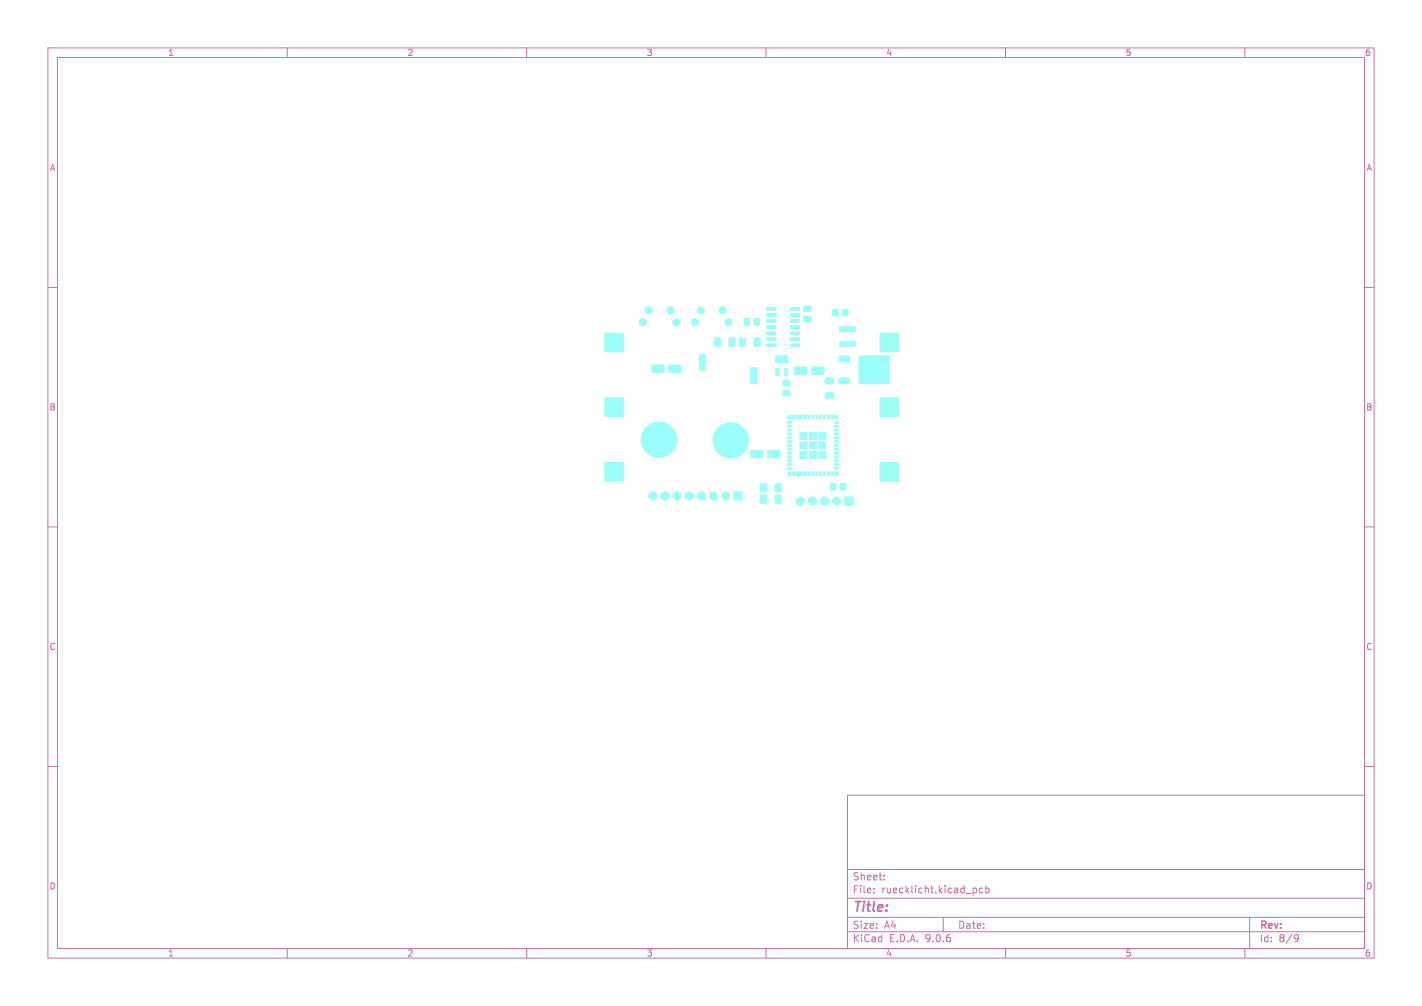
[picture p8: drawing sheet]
<svg xmlns="http://www.w3.org/2000/svg" width="297mm" height="210mm" viewBox="0 0 297 210" stroke-linecap="round" stroke-linejoin="round" font-family="sans-serif">
<defs><g id="words">
<text font-size="2.8" fill="#c872ab" x="178" y="190.9">Title:</text>
<g font-size="2.1" fill="#c872ab">
<text x="178" y="184">Sheet:</text>
<text x="178" y="186.7">File:</text>
<text x="184.1" y="186.7">ruecklicht.kicad_pcb</text>
<text x="178" y="196.9">KiCad</text>
<text x="178" y="194.1">Size:</text>
<text x="184.7" y="194.1">A4</text>
<text x="185.7" y="196.9">E.D.A.</text>
<text x="193.3" y="196.9">9.0.6</text>
<text x="200" y="194.1">Date:</text>
<text x="263" y="194.3">Rev:</text>
<text x="263" y="196.9">Id:</text>
<text x="267.1" y="196.9">8/9</text>
</g>
<g font-size="1.8" fill="#c872ab">
<text x="35" y="11.9">1</text>
<text x="85" y="11.9">2</text>
<text x="135" y="11.9">3</text>
<text x="185" y="11.9">4</text>
<text x="235" y="11.9">5</text>
<text x="285" y="11.9">6</text>
<text x="10.3" y="35.9">A</text>
<text x="285.4" y="35.9">A</text>
<text x="10.3" y="85.9">B</text>
<text x="285.3" y="85.9">B</text>
<text x="10.3" y="135.9">C</text>
<text x="285.3" y="135.9">C</text>
<text x="10.3" y="185.9">D</text>
<text x="285.3" y="185.9">D</text>
<text x="35" y="199.9">1</text>
<text x="85" y="199.9">2</text>
<text x="135" y="199.9">3</text>
<text x="185" y="199.9">4</text>
<text x="235" y="199.9">5</text>
<text x="285" y="199.9">6</text>
</g>
</g></defs>
<g fill="none" stroke="#c872ab" stroke-width=".21">
<path d="M10 10h277v190h-277zM12 12h273v186h-273zM60 10v2M110 10v2M160 10v2M210 10v2M260 10v2M10 60h2M285 60h2M10 110h2M285 110h2M10 160h2"/>
<path d="M177 166h108v32h-108zM285 160h2M60 198v2M110 198v2M160 198v2M177 194.5h108M177 191.5h108M177 187.5h108M177 181.5h108M182.5 186.3v.1M182.5 185.5v.1M184.7 183.6v.1"/>
<path d="M184.7 182.8v.1M197 191.5v3M203.4 185.4h.3l.3 .3-.1 .6-.5 .1M205.2 185.5l-.4-.1-.3 .3 .2 .6h.5M205.9 185.5l.4-.1 .3 .3-.1 .6h-.6M205.9 184.9v1.5M210 198v2M260 198v2M261 191.5v6.5M270.6 195.1l.5 .1a.99 .99 0 0 1-.4 1.4h-.2M271.2 195.7l-.3 .3h-.3"/>
</g>
<g fill="#9afff8" stroke="#9afff8" stroke-width=".21">
<path d="M157.5 66.5h1.1v1.4h-1.1z"/>
<path d="M155.4 66.5h1.1v1.4h-1.1z"/>
<path d="M126.4 69.6h3.7v3.8h-3.7z"/>
<path d="M183.9 69.6h3.7v3.8h-3.7z"/>
<path d="M183.9 96.6h3.7v3.8h-3.7z"/>
<path d="M126.4 96.6h3.7v3.8h-3.7z"/>
<path d="M126.4 83.1h3.7v3.8h-3.7z"/>
<path d="M183.9 83.1h3.7v3.8h-3.7z"/>
<path d="M173.5 100.9h1v1.4h-1z"/>
<path d="M175.6 100.9h1v1.4h-1z"/>
<path d="M162 74.3h.6l-.1 1.5-.5-.1z"/>
<path d="M163 74.3h.6l-.1 1.5-.6-.1z"/>
<path d="M163.9 74.3h.6l-.1 1.5-.5-.1z"/>
<path d="M163.9 77h.6l-.1 1.5-.5-.1z"/>
<path d="M162 77h.6l-.1 1.5-.5-.1z"/>
<path d="M146 74h1.3v3.3h-1.3z"/>
<path d="M156.7 76.7h1.3v3.3h-1.3z"/>
<path d="M165.1 64.2h1.8l.1 .5-1.9 .1z"/>
<path d="M165.1 65.5h1.8l.1 .5h-1.9z"/>
<path d="M165.1 66.8l1.8-.1 .1 .5-1.9 .1z"/>
<path d="M165.1 68h1.8l.1 .5-1.9 .1z"/>
<path d="M165.1 69.3h1.8l.1 .5h-1.9z"/>
<path d="M165.1 70.6l1.8-.1 .1 .5-1.9 .1z"/>
<path d="M165.1 71.8h1.8l.1 .5-1.9 .1z"/>
<path d="M160.1 71.8h1.8l.1 .5-1.8 .1z"/>
<path d="M160.1 70.6l1.8-.1 .1 .5-1.8 .1z"/>
<path d="M160.1 69.3h1.8l.1 .5h-1.8z"/>
<path d="M160.1 68h1.8l.1 .5-1.8 .1z"/>
<path d="M160.1 66.8l1.8-.1 .1 .5-1.8 .1z"/>
<path d="M160.1 65.5h1.8l.1 .5h-1.8z"/>
<path d="M160.1 64.2h1.8l.1 .5-1.8 .1z"/>
<path d="M163.5 79.4h1.4v1.1h-1.4z"/>
<path d="M163.5 81.5h1.4v1.1h-1.4z"/>
<path d="M176.4 103.8h1.7v1.7h-1.7z"/>
<path d="M166 76.7l2.3-.1 .2 .3v1.1l-.3 .2h-2.1l-.2-.2z"/>
<path d="M169.6 76.7l2.3-.1 .2 .3v1.1l-.3 .2h-2.1l-.2-.2z"/>
<path d="M179.5 74.4h6.2v5.6h-6.2z"/>
<path d="M175.3 79l1.9-.1 .2 .2v.8l-.3 .2h-1.7l-.2-.3z"/>
<path d="M175.3 74.4l1.9-.1 .2 .3v.8l-.3 .1h-1.7l-.2-.2z"/>
<path d="M157.5 70.6h1.2v1.6h-1.2z"/>
<path d="M154.4 70.6h1.2v1.6h-1.2z"/>
<path d="M161.9 101h1.2v1.6h-1.2z"/>
<path d="M158.8 101h1.2v1.6h-1.2z"/>
<path d="M153.2 102.7h1.7v1.7h-1.7z"/>
<path d="M149.9 89.4a3.7 3.7 0 0 1 6.1 1.1 3.7 3.7 0 0 1-3.5 5.1v-1.5a2.2 2.2 0 0 0 2.1-3.1 2.2 2.2 0 0 0-3.7-.4 2.2 2.2 0 0 0 1.3 3.5h.3v1.5a3.7 3.7 0 0 1-3.3-2.2 3.7 3.7 0 0 1 .7-4z"/>
<path d="M134.9 89.3a3.7 3.7 0 0 1 6.1 1.1 3.7 3.7 0 0 1-3.5 5.1v-1.5a2.2 2.2 0 0 0 2.1-3.1 2.2 2.2 0 0 0-3.7-.5 2.2 2.2 0 0 0 1.3 3.6h.3v1.5a3.7 3.7 0 0 1-3.3-2.3 3.7 3.7 0 0 1 .7-3.9z"/>
<path d="M178.4 71.3h.3v1h-.3z"/>
<path d="M177.9 71.3h.3v1h-.3z"/>
<path d="M177.4 71.3h.2v1h-.2z"/>
<path d="M176.8 71.3h.3v1h-.3z"/>
<path d="M176.3 71.3h.3v1h-.3z"/>
<path d="M175.8 71.3h.3v1h-.3z"/>
<path d="M175.3 71.3h.4v1h-.4z"/>
<path d="M175.3 68.2h.4v1h-.4z"/>
<path d="M175.8 68.2h.3v1h-.3z"/>
<path d="M176.3 68.2h.3v1h-.3z"/>
<path d="M176.8 68.2h.3v1h-.3z"/>
<path d="M177.4 68.2h.2v1h-.2z"/>
<path d="M177.9 68.2h.3v1h-.3z"/>
<path d="M178.4 68.2h.3v1h-.3z"/>
<path d="M173.9 64.6h1.1v1.3h-1.1z"/>
<path d="M176 64.6h1.1v1.3h-1.1z"/>
<path d="M152.3 70.6h1.2v1.6h-1.2z"/>
<path d="M149.2 70.6h1.2v1.6h-1.2z"/>
<path d="M136.2 76.3l2.3-.1 .2 .3v1.1l-.2 .2h-2.2l-.2-.2z"/>
<path d="M139.8 76.3l2.3-.1 .2 .3v1.1l-.3 .2h-2.1l-.2-.2z"/>
<path d="M173.6 98.5h.4v.8h-.4z"/>
<path d="M172.8 98.5h.4v.8h-.4z"/>
<path d="M172 98.5h.4v.8h-.4z"/>
<path d="M171.2 98.5h.4v.8h-.4z"/>
<path d="M170.4 98.5h.4v.8h-.4z"/>
<path d="M169.6 98.5h.4v.8h-.4z"/>
<path d="M168.8 98.5h.4v.8h-.4z"/>
<path d="M168 98.5h.4v.8h-.4z"/>
<path d="M167.2 98.5h.4v.8h-.4z"/>
<path d="M166.4 98.5h.4v.8h-.4z"/>
<path d="M165.6 98.5h.4v.8h-.4z"/>
<path d="M164.5 97.6h.8v.4h-.8z"/>
<path d="M164.5 96.8h.8v.4h-.8z"/>
<path d="M164.5 96h.8v.4h-.8z"/>
<path d="M164.5 95.2h.8v.4h-.8z"/>
<path d="M164.5 94.4h.8v.4h-.8z"/>
<path d="M164.5 93.6h.8v.4h-.8z"/>
<path d="M164.5 92.8h.8v.4h-.8z"/>
<path d="M164.5 92h.8v.4h-.8z"/>
<path d="M164.5 91.2h.8v.4h-.8z"/>
<path d="M164.5 90.4h.8v.4h-.8z"/>
<path d="M164.5 89.6h.8v.4h-.8z"/>
<path d="M164.5 88.8h.8v.4h-.8z"/>
<path d="M164.5 88h.8v.4h-.8z"/>
<path d="M165.6 86.7h.4v.8h-.4z"/>
<path d="M166.4 86.7h.4v.8h-.4z"/>
<path d="M167.2 86.7h.4v.8h-.4z"/>
<path d="M168 86.7h.4v.8h-.4z"/>
<path d="M168.8 86.7h.4v.8h-.4z"/>
<path d="M169.6 86.7h.4v.8h-.4z"/>
<path d="M170.4 86.7h.4v.8h-.4z"/>
<path d="M171.2 86.7h.4v.8h-.4z"/>
<path d="M172 86.7h.4v.8h-.4z"/>
<path d="M172.8 86.7h.4v.8h-.4z"/>
<path d="M173.6 86.7h.4v.8h-.4z"/>
<path d="M174.3 88h.8v.4h-.8z"/>
<path d="M174.3 88.8h.8v.4h-.8z"/>
<path d="M174.3 89.6h.8v.4h-.8z"/>
<path d="M174.3 90.4h.8v.4h-.8z"/>
<path d="M174.3 91.2h.8v.4h-.8z"/>
<path d="M174.3 92h.8v.4h-.8z"/>
<path d="M174.3 92.8h.8v.4h-.8z"/>
<path d="M174.3 93.6h.8v.4h-.8z"/>
<path d="M174.3 94.4h.8v.4h-.8z"/>
<path d="M174.3 95.2h.8v.4h-.8z"/>
<path d="M174.3 96h.8v.4h-.8z"/>
<path d="M174.3 96.8h.8v.4h-.8z"/>
<path d="M174.3 97.6h.8v.4h-.8z"/>
<path d="M169 92.3h1.5v1.4h-1.5z"/>
<path d="M174.3 86.7h.7v.7h-.7z"/>
<path d="M164.5 86.7h.7v.7h-.7z"/>
<path d="M164.5 98.5h.7v.7h-.7z"/>
<path d="M174.3 98.5h.7v.7h-.7z"/>
<path d="M169 94.2h1.5v1.5h-1.5z"/>
<path d="M167.1 94.2h1.4v1.5h-1.4z"/>
<path d="M167.1 92.3h1.4v1.4h-1.4z"/>
<path d="M167.1 90.3h1.4v1.4h-1.4z"/>
<path d="M169 90.3h1.5v1.4h-1.5z"/>
<path d="M171 90.3h1.5v1.4h-1.5z"/>
<path d="M171 92.3h1.5v1.4h-1.5z"/>
<path d="M171 94.2h1.5v1.5h-1.5z"/>
<path d="M160.4 94.1l2.3-.1 .2 .3v1.1l-.3 .2h-2.1l-.2-.2z"/>
<path d="M156.8 94.1l2.3-.1 .2 .3v1.1l-.3 .2h-2.1l-.2-.2z"/>
<path d="M161.9 103.4h1.2v1.6h-1.2z"/>
<path d="M158.8 103.4h1.2v1.6h-1.2z"/>
<path d="M167.9 64h1.3v1h-1.3z"/>
<path d="M167.9 66h1.3v1.1h-1.3z"/>
<path d="M172.4 78.9h1.6v1.2h-1.6z"/>
<path d="M172.4 82h1.6v1.2h-1.6z"/>
<circle cx="141.3" cy="67.3" r=".75"/>
<circle cx="140" cy="64.8" r=".75"/>
<circle cx="135.5" cy="64.8" r=".75"/>
<circle cx="134.3" cy="67.3" r=".75"/>
<circle cx="152.1" cy="67.3" r=".75"/>
<circle cx="150.8" cy="64.8" r=".75"/>
<circle cx="146.3" cy="64.8" r=".75"/>
<circle cx="145.1" cy="67.3" r=".75"/>
<circle cx="174.7" cy="104.6" r=".85"/>
<circle cx="172.2" cy="104.6" r=".85"/>
<circle cx="169.7" cy="104.6" r=".85"/>
<circle cx="167.1" cy="104.6" r=".85"/>
<circle cx="152.6" cy="91.9" r="2.2"/>
<circle cx="137.6" cy="91.8" r="2.2"/>
<circle cx="151.6" cy="103.5" r=".85"/>
<circle cx="149" cy="103.5" r=".85"/>
<circle cx="146.5" cy="103.5" r=".85"/>
<circle cx="143.9" cy="103.5" r=".85"/>
<circle cx="141.4" cy="103.5" r=".85"/>
<circle cx="138.9" cy="103.5" r=".85"/>
<circle cx="136.3" cy="103.5" r=".85"/>
</g>
<use href="#words"/>
</svg>
